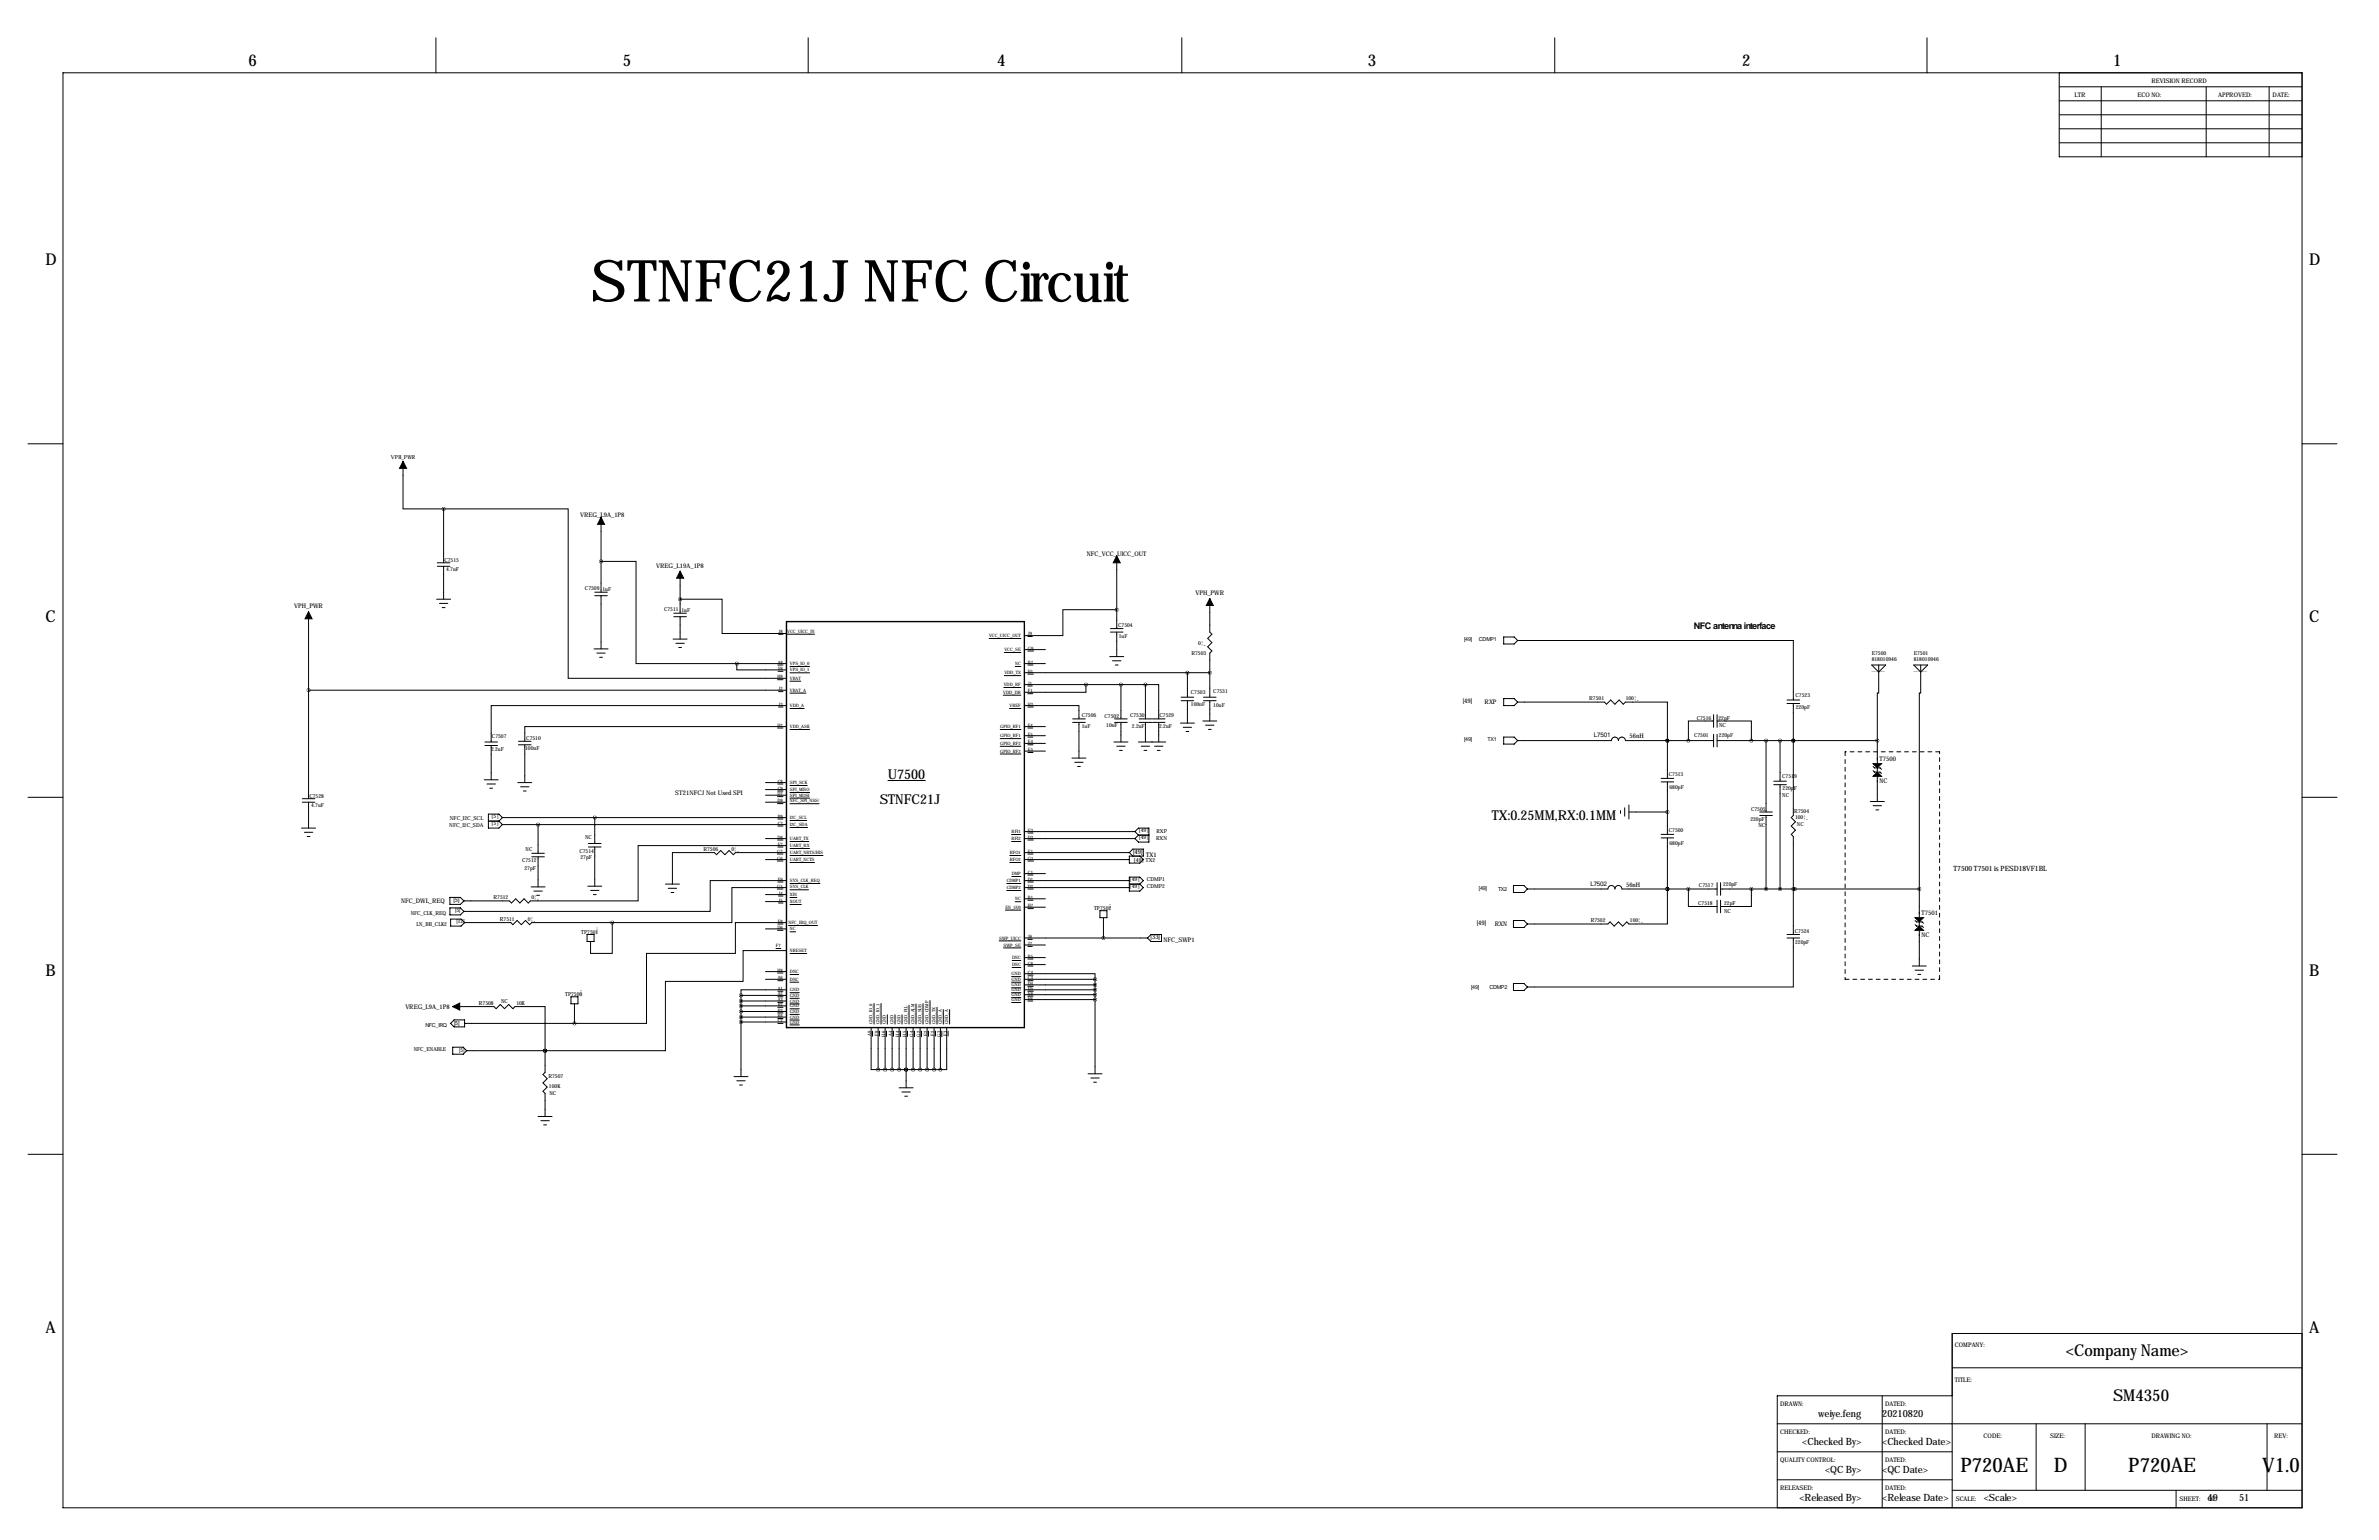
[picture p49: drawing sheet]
<svg xmlns="http://www.w3.org/2000/svg" width="864mm" height="559mm" viewBox="0 0 864 559" stroke-linecap="round" stroke-linejoin="round" font-family="sans-serif">
<defs><g id="words">
<text font-size="21.1" x="214.4" y="109.4">STNFC21J NFC Circuit</text>
<g font-size="7.3">
<text x="711.6" y="534.3">P720AE</text>
<text x="745.5" y="534.3">D</text>
<text x="772.6" y="534.3">P720AE</text>
<text x="821.2" y="534.3">V1.0</text>
</g>
<g font-size="5.9">
<text x="90.2" y="23.9">6</text>
<text x="226.1" y="23.9">5</text>
<text x="362" y="23.9">4</text>
<text x="496.6" y="23.9">3</text>
<text x="632.5" y="23.9">2</text>
<text x="767.1" y="23.9">1</text>
<text x="16.5" y="96.3">D</text>
<text x="838.2" y="96.3">D</text>
<text x="16.5" y="225.8">C</text>
<text x="838.2" y="225.8">C</text>
<text x="16.5" y="354.1">B</text>
<text x="838.2" y="354.1">B</text>
<text x="16.5" y="483.6">A</text>
<text x="838.2" y="483.6">A</text>
<text x="749.9" y="491.9">&lt;Company Name&gt;</text>
<text x="767.1" y="508.5">SM4350</text>
</g>
<g font-size="4.9">
<text x="322.3" y="282.7">U7500</text>
<text x="319.3" y="291.8">STNFC21J</text>
<text x="541.5" y="297.7">TX:0.25MM,RX:0.1MM</text>
</g>
<g font-size="3.6">
<text x="660" y="514">weiye.feng</text>
<text x="683.3" y="514">20210820</text>
<text x="654.2" y="524.2">&lt;Checked By&gt;</text>
<text x="683.3" y="524.2">&lt;Checked Date&gt;</text>
<text x="662.5" y="534.4">&lt;QC By&gt;</text>
<text x="683.3" y="534.4">&lt;QC Date&gt;</text>
<text x="653.2" y="544.5">&lt;Released By&gt;</text>
<text x="683.3" y="544.5">&lt;Release Date&gt;</text>
<text x="720.1" y="544.5">&lt;Scale&gt;</text>
<text x="801.4" y="544.5">49</text>
<text x="812.8" y="544.5">51</text>
</g>
<text font-size="3.3" x="614.9" y="228.3">NFC antenna interface</text>
<text font-size="2.6" x="709.2" y="316">T7500 T7501 is PESD18VF1BL</text>
<g font-size="2.3">
<text x="753.1" y="35.3">LTR</text>
<text x="776" y="35.3">ECO NO:</text>
<text x="781.1" y="30.2">REVISION RECORD</text>
<text x="805.2" y="35.3">APPROVED:</text>
<text x="825" y="35.3">DATE:</text>
<text x="210.6" y="187.5">VREG_L9A_1P8</text>
<text x="394.6" y="201.7">NFC_VCC_UICC_OUT</text>
<text x="238.2" y="206">VREG_L19A_1P8</text>
<text x="433.9" y="215.9">VPH_PWR</text>
<text x="106.8" y="220.7">VPH_PWR</text>
<text x="531" y="255">[49]</text>
<text x="538.9" y="255.5">RXP</text>
<text x="578.6" y="267.5">L7501</text>
<text x="591.6" y="268">56nH</text>
<text x="682.3" y="276.1">T7500</text>
<text x="682.3" y="284">NC</text>
<text x="245.1" y="288.5">ST21NFCJ Not Used SPI</text>
<text x="411.3" y="309.9">[49]</text>
<text x="416" y="310.9">TX1</text>
<text x="577.3" y="321.3">L7502</text>
<text x="590.3" y="321.8">56nH</text>
<text x="145.6" y="327.7">NFC_DWL_REQ</text>
<text x="164.6" y="327.4">[5]</text>
<text x="536.1" y="335.5">[49]</text>
<text x="697.6" y="332">T7501</text>
<text x="417.7" y="340.9">[33]</text>
<text x="422.4" y="341.9">NFC_SWP1</text>
<text x="542.6" y="336">RXN</text>
<text x="697.6" y="339.9">NC</text>
<text x="147.1" y="366">VREG_L9A_1P8</text>
<text x="709.7" y="488.7">COMPANY:</text>
<text x="709.7" y="501.4">TITLE:</text>
<text x="646.2" y="510.3">DRAWN:</text>
<text x="684.3" y="510.3">DATED:</text>
<text x="646.2" y="520.4">CHECKED:</text>
<text x="684.3" y="520.4">DATED:</text>
<text x="720.1" y="521.7">CODE:</text>
<text x="744.2" y="521.7">SIZE:</text>
<text x="781.1" y="521.7">DRAWING NO:</text>
<text x="825.5" y="521.7">REV:</text>
<text x="646.2" y="530.6">QUALITY CONTROL:</text>
<text x="684.3" y="530.6">DATED:</text>
<text x="646.2" y="540.8">RELEASED:</text>
<text x="684.3" y="540.8">DATED:</text>
<text x="709.9" y="544.6">SCALE:</text>
<text x="791.2" y="544.6">SHEET:</text>
<text x="801.5" y="544.6">OF</text>
</g>
<g font-size="2">
<text x="141.9" y="166.4">VPH_PWR</text>
<text x="161.3" y="203.9">C7515</text>
<text x="162" y="207.1">4.7uF</text>
<text x="212.3" y="214.2">C7509</text>
<text x="218.7" y="214.3">1uF</text>
<text x="241" y="221.8">C7511</text>
<text x="247.4" y="221.9">1uF</text>
<text x="405.9" y="227.6">C7504</text>
<text x="406.1" y="231.5">1uF</text>
<text x="531.5" y="232.7">[49]</text>
<text x="536.9" y="232.7">CDMP1</text>
<text x="432.5" y="237.6">R7503</text>
<text x="435" y="234.1">0¦¸</text>
<text x="679.4" y="237.5">E7500</text>
<text x="694.7" y="237.5">E7501</text>
<text x="679.4" y="240">818010946</text>
<text x="694.7" y="240">818010946</text>
<text x="432.3" y="251.9">C7503</text>
<text x="440.4" y="251.6">C7531</text>
<text x="432.3" y="256.3">100nF</text>
<text x="440.4" y="256.7">10uF</text>
<text x="576.9" y="253.9">R7501</text>
<text x="590.2" y="253.9">100¦¸</text>
<text x="651.8" y="253">C7523</text>
<text x="651.9" y="257.3">220pF</text>
<text x="392.7" y="260.1">C7506</text>
<text x="401" y="260.3">C7502</text>
<text x="401.6" y="263.9">10nF</text>
<text x="410.2" y="260.2">C7530</text>
<text x="420.9" y="260.2">C7529</text>
<text x="615.9" y="261.1">C7516</text>
<text x="623.8" y="261.1">22pF</text>
<text x="624.1" y="263.7">NC</text>
<text x="178.6" y="267.9">C7507</text>
<text x="191" y="268.5">C7510</text>
<text x="392.7" y="264.1">1uF</text>
<text x="410.9" y="264.1">2.2uF</text>
<text x="420.8" y="264.1">2.2uF</text>
<text x="531.5" y="269">[49]</text>
<text x="540" y="269">TX1</text>
<text x="615" y="267.5">C7501</text>
<text x="624" y="267.5">220pF</text>
<text x="178.3" y="272.4">2.2uF</text>
<text x="190.6" y="272">100nF</text>
<text x="605.8" y="281.7">C7513</text>
<text x="606" y="286.3">680pF</text>
<text x="647" y="282.4">C7519</text>
<text x="647.1" y="286.8">220pF</text>
<text x="112.3" y="289.5">C7528</text>
<text x="113" y="292.7">4.7uF</text>
<text x="647" y="289.3">NC</text>
<text x="163.3" y="297.7">NFC_I2C_SCL</text>
<text x="178.3" y="297">[5]</text>
<text x="178.3" y="299.5">[5]</text>
<text x="635.4" y="297.9">220pF</text>
<text x="635.7" y="294.1">C7505</text>
<text x="638.4" y="300">NC</text>
<text x="651.3" y="295">R7504</text>
<text x="651.6" y="297.3">100¦¸</text>
<text x="652.3" y="299.6">NC</text>
<text x="163.1" y="300.2">NFC_I2C_SDA</text>
<text x="212.4" y="304.5">NC</text>
<text x="413.2" y="302">[49]</text>
<text x="413.2" y="304.6">[49]</text>
<text x="419.7" y="304.8">RXN</text>
<text x="419.8" y="302.3">RXP</text>
<text x="605.8" y="302">C7500</text>
<text x="190.8" y="308.6">NC</text>
<text x="210.3" y="309.4">C7514</text>
<text x="210.7" y="311.7">27pF</text>
<text x="255.4" y="308.8">R7506</text>
<text x="265.5" y="308.8">0¦¸</text>
<text x="606" y="306.6">680pF</text>
<text x="189.5" y="312.9">C7512</text>
<text x="190.4" y="315.7">27pF</text>
<text x="411.5" y="313">[49] TX2</text>
<text x="409.9" y="322.4">[49]</text>
<text x="409.9" y="319.8">[49]</text>
<text x="416.3" y="322.4">CDMP2</text>
<text x="416.3" y="319.8">CDMP1</text>
<text x="536.8" y="322.9">[49]</text>
<text x="543.8" y="323.1">TX2</text>
<text x="616.7" y="321.9">C7517</text>
<text x="625.5" y="321.6">220pF</text>
<text x="179.2" y="326.3">R7512</text>
<text x="192.9" y="326.3">0¦¸</text>
<text x="616.5" y="328.4">C7518</text>
<text x="625.9" y="328.4">22pF</text>
<text x="149.1" y="332">NFC_CLK_REQ</text>
<text x="165.2" y="330.8">[5]</text>
<text x="165.7" y="334.8">[12]</text>
<text x="181.4" y="334.2">R7511</text>
<text x="191.6" y="334.2">0¦¸</text>
<text x="397.2" y="330.1">TP7502</text>
<text x="577.4" y="334.7">R7502</text>
<text x="591.7" y="334.4">100¦¸</text>
<text x="625.9" y="331.2">NC</text>
<text x="151.1" y="336">LN_BB_CLK2</text>
<text x="211" y="338.7">TP7501</text>
<text x="651.5" y="338.6">C7524</text>
<text x="651.7" y="342.6">220pF</text>
<text x="534" y="358.7">[49]</text>
<text x="540.7" y="358.7">CDMP2</text>
<text x="173.8" y="364.6">R7508</text>
<text x="181.9" y="363.9">NC</text>
<text x="187.5" y="364.6">10K</text>
<text x="205.2" y="361.3">TP7500</text>
<text x="164.8" y="371.9">[5]</text>
<text x="154.4" y="372.7">NFC_IRQ</text>
<text x="150.2" y="381.5">NFC_ENABLE</text>
<text x="166.7" y="381.6">[5]</text>
<text x="199.1" y="391.3">R7507</text>
<text x="199.3" y="394.9">100K</text>
<text x="199.4" y="397.4">NC</text>
</g>
<g font-size="1.6">
<text x="282.6" y="229.7">J8</text>
<text x="285.8" y="229.6">VCC_UICC_IN</text>
<text x="359.1" y="231.2">VCC_UICC_OUT</text>
<text x="373.1" y="230.5">J9</text>
<text x="364.6" y="236.3">VCC_SE</text>
<text x="373.1" y="235.7">G9</text>
<text x="282.4" y="240.8">A8</text>
<text x="282.4" y="243.1">F8</text>
<text x="286.8" y="241.3">VPS_IO_0</text>
<text x="286.8" y="243.6">VPS_IO_1</text>
<text x="364.6" y="244.6">VDD_TX</text>
<text x="368.5" y="241.3">NC</text>
<text x="373.1" y="240.8">B7</text>
<text x="373.1" y="244.1">H1</text>
<text x="282.3" y="246.1">H9</text>
<text x="282.6" y="250.4">J2</text>
<text x="286.8" y="246.7">VBAT</text>
<text x="286.8" y="251">VBAT_A</text>
<text x="364.2" y="251.8">VDD_DR</text>
<text x="364.4" y="249">VDD_RF</text>
<text x="373.1" y="248.4">J1</text>
<text x="373.1" y="251.2">F1</text>
<text x="282.6" y="256">J3</text>
<text x="286.8" y="256.6">VDD_A</text>
<text x="366.5" y="256.6">VREF</text>
<text x="373.1" y="256">H3</text>
<text x="282.3" y="263.7">H2</text>
<text x="373.1" y="263.7">F4</text>
<text x="286.8" y="264.2">VDD_ASK</text>
<text x="363.1" y="264.2">GPIO_RF1</text>
<text x="363.1" y="267.5">GPIO_RF1</text>
<text x="373.1" y="267">F5</text>
<text x="373.1" y="269.7">E4</text>
<text x="363.1" y="270.3">GPIO_RF2</text>
<text x="363.1" y="273.1">GPIO_RF2</text>
<text x="373.1" y="272.5">E5</text>
<text x="282.4" y="284">C8</text>
<text x="282.4" y="286.5">C9</text>
<text x="286.8" y="284.5">SPI_SCK</text>
<text x="286.8" y="287.1">SPI_MISO</text>
<text x="282.3" y="288.5">D7</text>
<text x="282.3" y="291.1">D9</text>
<text x="286.8" y="289.1">SPI_MOSI</text>
<text x="286.8" y="291.1">NFC_SPI_NSS/</text>
<text x="282.4" y="299.2">C7</text>
<text x="282.4" y="296.7">B9</text>
<text x="286.8" y="299.8">I2C_SDA</text>
<text x="286.8" y="297.2">I2C_SCL</text>
<text x="282.3" y="304.3">D8</text>
<text x="286.8" y="304.8">UART_TX</text>
<text x="367.2" y="302.3">RFI1</text>
<text x="367.2" y="304.8">RFI2</text>
<text x="373.1" y="301.8">E3</text>
<text x="373.1" y="304.3">D3</text>
<text x="282.2" y="311.9">G6</text>
<text x="282.2" y="309.4">G7</text>
<text x="282.4" y="306.8">E7</text>
<text x="286.8" y="309.9">UART_NRTS/HIS</text>
<text x="286.8" y="307.4">UART_RX</text>
<text x="366.6" y="309.9">RFO1</text>
<text x="373.1" y="311.9">G1</text>
<text x="373.1" y="309.4">E1</text>
<text x="286.8" y="312.5">UART_NCTS</text>
<text x="366.6" y="312.5">RFO2</text>
<text x="367.3" y="317.5">DMP</text>
<text x="373.1" y="317">C1</text>
<text x="282.2" y="322.1">G5</text>
<text x="282.4" y="319.5">E9</text>
<text x="286.8" y="322.4">SYS_CLK</text>
<text x="286.8" y="320.1">SYS_CLK_REQ</text>
<text x="365.4" y="322.6">CDMP2</text>
<text x="365.4" y="320.1">CDMP1</text>
<text x="373.1" y="322.1">D2</text>
<text x="373.1" y="319.5">D1</text>
<text x="282.6" y="324.6">J4</text>
<text x="282.6" y="327.2">J5</text>
<text x="286.8" y="325.2">XIN</text>
<text x="286.8" y="327.7">XOUT</text>
<text x="365" y="329.7">EN_5V0</text>
<text x="368.5" y="326.7">NC</text>
<text x="373.1" y="326.1">B1</text>
<text x="373.1" y="329.2">H7</text>
<text x="282.4" y="334.8">E8</text>
<text x="286.3" y="335.3">NFC_IRQ_OUT</text>
<text x="282.3" y="337.1">D6</text>
<text x="286.8" y="337.6">NC</text>
<text x="362.7" y="340.9">SWP_UICC</text>
<text x="373.1" y="340.4">J6</text>
<text x="281.7" y="343.7">F7</text>
<text x="286.8" y="345.5">NRESET</text>
<text x="364.3" y="343.4">SWP_SE</text>
<text x="373.1" y="347.5">B5</text>
<text x="373.1" y="342.9">J7</text>
<text x="282.3" y="352.6">H8</text>
<text x="286.8" y="353.1">DNC</text>
<text x="367.2" y="353.9">GND</text>
<text x="367.4" y="350.6">DNC</text>
<text x="367.4" y="348">DNC</text>
<text x="373.1" y="350">C6</text>
<text x="373.1" y="353.3">C4</text>
<text x="282.4" y="355.3">A6</text>
<text x="282.4" y="359.2">A1</text>
<text x="286.8" y="355.9">DNC</text>
<text x="286.8" y="359.7">GND</text>
<text x="367.2" y="355.9">GND</text>
<text x="367.2" y="357.9">GND</text>
<text x="367.2" y="359.7">GND</text>
<text x="373.1" y="355.3">C3</text>
<text x="373.1" y="357.4">D4</text>
<text x="373.1" y="359.2">D5</text>
<text x="282.4" y="361.2">A2</text>
<text x="282.4" y="363.2">A3</text>
<text x="282.4" y="365">B2</text>
<text x="286.8" y="361.7">GND</text>
<text x="286.8" y="363.8">GND</text>
<text x="286.8" y="365.5">GND</text>
<text x="367.2" y="361.5">GND</text>
<text x="367.2" y="363.3">GND</text>
<text x="373.1" y="360.9">E6</text>
<text x="373.1" y="362.7">F6</text>
<text x="282.4" y="367">B3</text>
<text x="282.4" y="369.1">B4</text>
<text x="282.4" y="370.8">C2</text>
<text x="286.8" y="367.6">GND</text>
<text x="286.8" y="369.6">GND</text>
<text x="286.8" y="371.4">GND</text>
<text x="316.8" y="371.6" transform="rotate(-90 316.8 371.6)">GND_IO_0</text>
<text x="319.3" y="371.6" transform="rotate(-90 319.3 371.6)">GND_IO_1</text>
<text x="321.6" y="371.6" transform="rotate(-90 321.6 371.6)">GND</text>
<text x="324.4" y="371.6" transform="rotate(-90 324.4 371.6)">GND</text>
<text x="326.9" y="371.6" transform="rotate(-90 326.9 371.6)">GND</text>
<text x="329.5" y="371.6" transform="rotate(-90 329.5 371.6)">GND_PLL</text>
<text x="332" y="371.6" transform="rotate(-90 332 371.6)">GND_ALM</text>
<text x="334.6" y="371.6" transform="rotate(-90 334.6 371.6)">GND_SUB</text>
<text x="337.1" y="371.6" transform="rotate(-90 337.1 371.6)">GND_CDMP</text>
<text x="339.6" y="371.6" transform="rotate(-90 339.6 371.6)">GND_TX</text>
<text x="341.9" y="371.6" transform="rotate(-90 341.9 371.6)">GND_A</text>
<text x="344.2" y="371.6" transform="rotate(-90 344.2 371.6)">GND_A</text>
<text x="316.2" y="376" transform="rotate(-90 316.2 376)">A9</text>
<text x="318.8" y="375.9" transform="rotate(-90 318.8 375.9)">F9</text>
<text x="321.3" y="376.1" transform="rotate(-90 321.3 376.1)">H6</text>
<text x="323.8" y="376" transform="rotate(-90 323.8 376)">A4</text>
<text x="326.4" y="376.1" transform="rotate(-90 326.4 376.1)">H4</text>
<text x="328.9" y="376.1" transform="rotate(-90 328.9 376.1)">H5</text>
<text x="331.5" y="376.2" transform="rotate(-90 331.5 376.2)">G4</text>
<text x="334" y="376.2" transform="rotate(-90 334 376.2)">G2</text>
<text x="336.5" y="376" transform="rotate(-90 336.5 376)">E2</text>
<text x="339.1" y="375.9" transform="rotate(-90 339.1 375.9)">F2</text>
<text x="341.4" y="376.2" transform="rotate(-90 341.4 376.2)">G3</text>
<text x="343.7" y="375.9" transform="rotate(-90 343.7 375.9)">F3</text>
</g>
<g font-size="1">
<text x="682.1" y="277.1" transform="rotate(-90 682.1 277.1)">+</text>
<text x="682.1" y="282.2" transform="rotate(-90 682.1 282.2)">+</text>
<text x="697.3" y="333" transform="rotate(-90 697.3 333)">+</text>
<text x="697.3" y="338.1" transform="rotate(-90 697.3 338.1)">+</text>
</g>
<g font-size=".4">
<text x="679.5" y="243.8">ANT-SMD_2.9X1X3_818010946</text>
<text x="694.7" y="243.8">ANT-SMD_2.9X1X3_818010946</text>
<text x="403.1" y="330.5" transform="rotate(-90 403.1 330.5)">T_POINT_0.6MM</text>
<text x="216.9" y="339.1" transform="rotate(-90 216.9 339.1)">T_POINT_0.6MM</text>
<text x="211.1" y="361.7" transform="rotate(-90 211.1 361.7)">T_POINT_0.6MM</text>
</g>
</g></defs>
<g fill="none" stroke="#000" stroke-width=".36">
<path d="M158.2 13.7v12.7M293.4 13.7v12.7M429 13.7v12.7M564.4 13.7v12.7M699.5 13.7v12.7M22.9 26.4h812.8v520.7h-812.8zM747.5 36.6h88.2M747.5 31.5h88.2M747.5 26.4v30.5h88.2M762.8 31.5v25.4M800.9 31.5v25.4M823.7 31.5v25.4"/>
<path d="M747.5 51.8h88.2M747.5 46.7h88.2M747.5 41.7h88.2M10.2 161h12.7M146.3 167.4v17.3h14.7M835.7 161h12.7M161 184.7h45.2v61.4h79.3M161 184.7v19.5M218.2 187.7v27.2M158.5 217.4h5.1M158.7 204.2h4.6M158.7 205.5h4.6"/>
<path d="M159.5 218.9h3.1M161 205.5v11.9M215.9 214.9h4.6M215.9 216.2h4.6M218.2 216.2v19.3M218.2 203.7h12.7v37.1h36.6M246.9 217.4h15.2v12.5h23.4M246.9 207.3v15.2M405.4 201.7v26.4M439.2 217.2v12.2l.7 .7-1.5 1.5 1.5 1.6-1.5 1.5 1.5 1.5-.7 .8v16M112 222v67.8M160.5 220.5h1"/>
<path d="M215.6 235.5h5.1M216.7 237h3M217.7 238.5h1M244.3 231.9h5.1M244.6 222.5h4.6M244.6 223.8h4.6M245.4 233.4h3M246.4 234.9h1M246.9 223.8v8.1M282.6 230.2h1.6M285.8 230.1h9.9M359.1 231.7h11.5"/>
<path d="M364.6 236.8h6M371.9 235.7h7.6M373.1 236.2h2.1M373.1 231h1.6M402.8 238.3h5.1M403.1 229.4h4.6M403.1 228.1h4.6M403.9 239.8h3M405.4 221.2h-19.6v9.4h-13.9M405.4 229.4v8.9M545.8 231.1h3.9l1.2 1.3-1.2 1.3h-3.9zM550.9 232.4h100.1v21.6"/>
<path d="M267.5 240.8v2.3h18M267.5 240.8h18M282.3 246.6h1.9M282.4 241.3h1.8M282.4 243.6h1.8M282.6 256.5h1.6M282.6 251h1.6M285.5 256h-107.2v13.2M285.5 250.4h-173.5M286.8 244.1h7.1M286.8 257.1h5.1M286.8 241.8h7.1"/>
<path d="M286.8 247.2h3.9M286.8 251.5h5.8M364.2 252.3h6.4M364.4 249.5h6.2M364.6 245.1h6M366.5 257.1h4.1M368.5 241.8h2.1M371.9 256h19.8v4.9M371.9 240.8h7.6M371.9 248.4h43.9M371.9 244.1h67.3M373.1 256.5h2"/>
<path d="M373.1 241.3h1.9M373.1 248.9h1.6M373.1 244.6h2M373.1 251.7h1.8M394.2 248.4v2.8h-22.3M404.9 241.3h1M406.9 248.4v12.5M415.8 248.4h4.8v12.5M415.8 248.4v12.5M428.8 254.3h4.5M428.8 253h4.5M431 254.3v8.1"/>
<path d="M431 244.1v8.9M436.9 254.3h4.6M436.9 253h4.6M439.2 254.3v7.3M545.8 253.5h3.9l1.2 1.3-1.2 1.2h-3.9zM550.9 254.8h31.5l.8 .7 1.5-1.5 1.5 1.5 1.6-1.5 1.5 1.5 .7-.7h15.3v13.9M622 259.3v4.6M623.3 259.3v4.6M648.7 255.3h4.6M648.7 254h4.6M651 255.3v40.6l-.8 .8 1.6 1.5-1.6 1.5 1.6 1.5-1.6 1.6 .8 .7v19.1h.5M679.4 241.3h5.1l-2.5 2.5z"/>
<path d="M682 241.3v10.2h-.5v17.2M694.7 241.3h5.1l-2.6 2.5zM697.2 241.3v10.2h-.5v71.1M176 270.5h4.6M176 269.2h4.6M178.3 270.5v12.5M188.2 270.3h4.6M188.2 269h4.6M190.5 270.3v13.7M282.3 264.2h1.9M285.5 263.7h-95v5.3M286.8 264.7h7.1"/>
<path d="M363.1 264.7h7.5M363.1 268h7.5M363.1 270.8h7.5M363.1 273.6h7.5M371.9 263.7h7.6M371.9 267h7.6M371.9 269.7h7.6M371.9 272.5h7.6M373.1 270.3h1.9M373.1 264.2h1.8M373.1 267.5h1.8M373.1 273h1.9"/>
<path d="M389.1 275.1h5.1M389.4 262.1h4.6M389.4 260.9h4.6M390.1 276.6h3.1M391.2 278.1h1M391.7 262.1v13M404.4 269.2h5M404.6 262.1h4.6M404.6 260.9h4.6M405.4 270.8h3M406.4 272.3h1M406.9 262.1v7.1"/>
<path d="M413.3 269.2h9.9M413.5 262.1h4.6M413.5 260.9h4.6M414.3 270.8h3M415.3 272.3h1M415.8 262.1v7.1M418.3 262.1h4.6M418.3 260.9h4.6M419.1 270.8h3M420.1 272.3h1M420.6 262.1v7.1M428.5 262.4h5.1"/>
<path d="M429.5 263.9h3.1M430.5 265.4h1M436.6 261.6h5.1M437.6 263.1h3.1M438.7 264.7h1M545.8 267.5h3.9l1.2 1.2-1.2 1.3h-3.9zM550.9 268.7h34.1a1.27 1.27 0 0 1 1.2-1.2 1.27 1.27 0 0 1 1.3 1.2 1.27 1.27 0 0 1 1.3-1.2 1.27 1.27 0 0 1 1.2 1.2h32M605.3 268.7h.1M605.3 268.7v13.7M622 261.6h-9.1v7.1M622 266.4v4.6M623.3 266.4v4.6"/>
<path d="M623.3 261.6h12.5v7.1M641.1 268.7v25.9M646.2 268.7v14.8M651 268.7h.1M680 279.7l.5 .5h2l.5 .5M680 278.1l.5 .5h2l.5 .5M681.5 268.7h-58.2M681.5 268.7v22.1M10.2 289.3h12.7M109.7 291.1h4.6M109.7 289.8h4.6M112 291.1v9.4"/>
<path d="M175.8 283h5M176.8 284.5h3M177.3 297.9h3.8M177.8 286h1M181.1 297.9l1.3 1.3M182.4 299.2h103.1M182.4 296.7h103.1M182.4 296.7l-1.3-1.3h-3.8v5.1h3.8l1.3-1.3M182.4 296.7l-1.3 1.2M188 284h5M189 285.5h3M190 287h1"/>
<path d="M195.3 299.2v10.4M215.9 296.7v9.4M277.9 288.5h7.6M277.9 284h7.6M277.9 286.5h7.6M277.9 291.1h7.6M282.3 289.1h1.9M282.3 291.6h1.9M282.4 299.7h1.8M282.4 297.2h1.8M282.4 284.5h1.8M282.4 287h1.8"/>
<path d="M286.8 289.6h7.1M286.8 297.7h6.1M286.8 285h6.2M286.8 287.6h7.1M286.8 291.6h10.6M322.3 283.2h13.6M588.3 294.1v1M589.8 293.1v3.1M591.3 292.1v5.1M603 283.7h4.6M603 282.4h4.6M605.3 283.7v19.1"/>
<path d="M605.3 294.6h-14M638.8 295.9h4.6M638.8 294.6h4.6M641.1 295.9v26.7M643.9 284.7h4.6M643.9 283.5h4.6M646.2 284.7v37.9M678.9 290.8h5.1M680 292.4h3M681 293.9h1M835.7 289.3h12.7M109.5 300.5h5.1"/>
<path d="M110.5 302h3M111.5 303.5h1M193 310.9h4.6M193 309.6h4.6M195.3 310.9v10.9M213.6 307.3h4.6M213.6 306.1h4.6M215.9 307.3v14.3M277.9 311.9h7.6M277.9 304.3h7.6M282.2 312.4h2M282.2 309.9h2"/>
<path d="M282.3 304.8h1.9M282.4 307.3h1.8M285.5 309.4h-18.5l-.8 .7-1.5-1.5-1.6 1.5-1.5-1.5-1.5 1.5-.8-.7h-15.2v11.4M285.5 306.8h-53.9v20.1h-39.1l-.7 .8-1.6-1.6-1.5 1.6-1.5-1.6-1.5 1.6-.8-.8h-16.5M285.5 319.5h-27.7v11.2h-89.4M286.8 313h8.9M286.8 300.3h6.3M286.8 305.3h6.8M286.8 310.4h12M286.8 307.9h7.1M366.6 313h4M366.6 310.4h4"/>
<path d="M367.2 305.3h3.4M367.2 302.8h3.4M367.3 318h3.3M371.9 309.4h38.1M371.9 311.9h38.1M371.9 304.3h40.1M371.9 317h7.6M371.9 301.8h40.1M371.9 319.5h38.1M373.1 312.4h2.1M373.1 304.8h2M373.1 317.5h1.9"/>
<path d="M373.1 302.3h1.9M373.1 309.9h1.9M410 309.4l1.2-1.3h3.8v2.5h-5v2.6h3.8l1.2-1.3-1.2-1.3M410 318.3h3.8l1.2 1.2-1.2 1.3 1.2 1.3-1.2 1.2h-3.8zM410 309.4l1.2 1.2M412 301.8l1.3 1.2M412 301.8l1.3-1.3h3.8v5.1h-3.8l-1.3-1.3M413.3 303h3.8M413.3 303l-1.3 1.3M603 304h4.6M603 302.8h4.6M605.3 304v18.6"/>
<path d="M163.3 325.6h3.8l1.3 1.3-1.3 1.3h-3.8zM163.3 329.4h3.8l1.3 1.3-1.3 1.3h-3.8zM163.6 333.5h3.8l1.3 1.3-1.3 1.2h-3.8zM192.8 321.8h5.1M193.8 323.3h3M194.8 324.9h1M213.1 339.1h2.5v2.5h-2.5zM213.4 321.6h5M214.4 323.1h3M215.4 324.6h1M222.2 334.8v11.1h-7.8v-4.3M222.2 334.8h-29.2l-.7 .7-1.5-1.5-1.6 1.5-1.5-1.5-1.5 1.5-.8-.7h-16.7"/>
<path d="M241.6 320.8h5M242.6 322.3h3M243.6 323.8h1M277.9 324.6h7.6M277.9 327.2h7.6M277.9 337.1h7.6M282.2 322.6h2M282.3 337.6h1.9M282.4 335.3h1.8M282.4 320h1.8M282.6 325.1h1.6M282.6 327.7h1.6"/>
<path d="M285.5 322.1h-19.8v12.7h-43.5M285.5 334.8h-18.5v11.1h-32.3v25.4h-26.2M286.3 335.8h10.5M286.8 325.7h2.5M286.8 328.2h4.1M286.8 322.9h6.7M286.8 320.6h10.8M286.8 338.1h2M365 330.2h5.6M365.4 323.1h5.2M365.4 320.6h5.2M368.5 327.2h2.1"/>
<path d="M371.9 322.1h38.1M371.9 326.1h7.6M371.9 329.2h7.6M373.1 322.6h2M373.1 320h2M373.1 326.6h1.9M373.1 329.7h2M399.3 330.5h2.5v2.5h-2.5zM400.6 333v7.4M410 320.8h3.8M549.4 321.3h3.8l1.3 1.3-1.3 1.3h-3.8zM549.4 334h3.8l1.3 1.3-1.3 1.3h-3.8z"/>
<path d="M554.5 322.6h29.2a1.27 1.27 0 0 1 1.3-1.3 1.27 1.27 0 0 1 1.2 1.3 1.27 1.27 0 0 1 1.3-1.3 1.27 1.27 0 0 1 1.3 1.3h34.5M605.3 322.6h.1M605.3 322.6v12.7h-14l-.8-.8-1.5 1.5-1.5-1.5-1.5 1.5-1.5-1.5-.8 .8h-29.2M612.9 322.6v6.3h10.4M623.3 320.3v4.6M623.3 326.6v4.6M624.6 320.3v4.6M624.6 326.6v4.6M635.8 322.6v6.3h-11.2M648.7 339.1h4.6M651 322.6v16.5M695.2 335.5l.5 .5h2l.5 .5"/>
<path d="M695.2 334l.5 .5h2l.5 .5M696.7 322.6h-72.1M696.7 322.6v27.9M277.9 352.6h7.6M277.9 355.3h7.6M281.7 344.2h1.8M282.3 353.1h1.9M282.4 355.9h1.8M282.4 359.7h1.8M285.5 344.9h-15.8v11.2h-28.1v25.2h-43.7M285.5 359.2h-16.5v2M286.8 346h6.1"/>
<path d="M286.8 353.6h3.2M286.8 356.4h3.2M362.7 341.4h7.9M364.3 344h6.3M367.2 356.4h3.4M367.2 354.4h3.4M367.2 358.4h3.4M367.4 351.1h3.2M367.4 348.5h3.2M371.9 353.3h25.6v2M371.9 340.4h44.7M371.9 350h7.6"/>
<path d="M371.9 347.5h7.6M371.9 342.9h7.6M371.9 357.4h25.6M373.1 350.5h1.9M373.1 348h1.9M373.1 340.9h1.6M373.1 343.4h1.6M373.1 355.9h1.9M373.1 359.7h2M373.1 353.8h1.9M373.1 357.9h2M397.5 355.3h-25.6"/>
<path d="M397.5 359.2h-25.6M397.5 355.3v34.3M416.6 340.4l1.2-1.3h3.8v2.5h-3.8zM549.4 356.9h3.8l1.3 1.2-1.3 1.3h-3.8zM648.7 340.4h4.6M651 340.4v17.7h-96.5M694.2 350.5h5.1M695.2 352h3M696.2 353.6h1M163.6 371.3l1.2-1.2h3.9v2.5h-3.9zM164.3 365.3h15l.8 .7 1.5-1.5 1.5 1.5 1.6-1.5 1.5 1.5 .7-.7h11v16M164.3 380h3.8l1.3 1.3-1.3 1.2h-3.8z"/>
<path d="M207.3 361.7h2.5v2.5h-2.5zM208.5 364.2v7.1M208.5 371.3h-39.8M269 361.2h16.5M269 365h16.5M269 367h16.5M269 370.8h16.5M269 361.2v29.5M282.4 361.7h1.8M282.4 363.7h1.8M282.4 365.5h1.8M282.4 367.5h1.8"/>
<path d="M282.4 369.6h1.8M282.4 371.3h1.8M285.5 363.2h-16.5M285.5 369.1h-16.5M286.8 364.3h3.3M286.8 360.2h3.3M286.8 362.2h3.3M286.8 366.1h3.3M286.8 368.1h3.3M286.8 370.1h3.3M286.8 371.9h3.3M316.2 372.9v15.2h2.6"/>
<path d="M316.7 374.1v1.9M317.3 364.1v7.5M318.8 372.9v15.2M319.3 374.1v1.8M319.8 364.1v7.5M321.3 372.9v15.2M321.8 374.1v2M322.1 368.2v3.4M323.8 372.9v15.2M324.4 374.1v1.9M324.9 368.2v3.4M326.4 372.9v15.2"/>
<path d="M326.9 374.1v2M327.4 368.2v3.4M328.9 372.9v21.8M329.4 374.1v2M330 364.8v6.8M331.5 372.9v15.2M332 374.1v2.1M332.5 364.3v7.3M334 372.9v15.2M334.5 374.1v2.1M335.1 364.2v7.4M336.5 372.9v15.2"/>
<path d="M337.1 374.1v1.9M337.6 363.1v8.5M339.1 372.9v15.2M339.6 374.1v1.8M340.1 365.5v6.1M341.4 372.9v15.2M341.9 374.1v2.1M342.4 366.4v5.2M343.7 372.9v15.2h-2.3M344.2 374.1v1.8M344.7 366.4v5.2M367.2 360.2h3.4"/>
<path d="M367.2 363.8h3.4M367.2 362h3.4M371.9 360.9h25.6M371.9 362.7h25.6M373.1 363.2h1.8M373.1 361.4h1.9M169.4 381.3h28.5M197.9 381.3h.1M197.9 381.3v7.8l-.8 .8 1.5 1.5-1.5 1.5 1.5 1.6-1.5 1.5 .8 .7v8.4M266.4 390.7h5.1M267.5 392.2h3M268.5 393.7h1"/>
<path d="M318.8 388.1h22.6M326.4 394.7h5.1M327.4 396.2h3.1M328.4 397.8h1M328.9 388.1h.1M395 389.6h5M396 391.2h3M397 392.7h1M10.2 418.8h12.7M195.3 405.1h5.1M196.3 406.7h3.1M197.4 408.2h1"/>
<path d="M835.7 418.8h12.7M708.7 496.3h127M835.7 483.9h-127v63.2M645.2 516.6h190.5M683.3 506.5v40.6M708.7 506.5h-63.5v40.6M739.1 516.6v24.2M756.9 516.6v24.2M823 516.6v24.2M645.2 537h63.5M645.2 526.8h63.5M708.7 540.8h127"/>
<path d="M789.9 540.8v6.3"/>
</g>
<path d="M669.8 272.8v82.5M704.1 272.8h-34.3M669.8 355.3h34.3M704.1 355.3v-82.5" fill="none" stroke="#000" stroke-width=".36" stroke-dasharray="1.4 1.4"/>
<path d="M146.3 167.4l1.3 2.5h-2.6zM218.2 187.7l1.3 2.5h-2.6zM246.9 207.3l1.3 2.5h-2.6zM405.4 201.7l1.3 2.5h-2.6zM439.2 217.2l1.2 2.5h-2.5zM112 222l1.3 2.5h-2.6zM680 277.1h3l-1.5 1.5zM680 281.7l1.5-1.5 1.5 1.5zM695.2 333h3l-1.5 1.5zM696.7 336l1.5 1.6h-3zM164.3 365.3l2.6-1.3v2.5z" fill="#000" stroke="#000" stroke-width=".36"/>
<path d="M285.5 225.6h86.4v147.3h-86.4z" fill="none" stroke="#000" stroke-width=".51"/>
<path d="M246.8 217.4a.05 .05 0 0 0 .1 0 .05 .05 0 0 0-.1 0zM208.5 371.3a.05 .05 0 0 0 .1 0 .05 .05 0 0 0-.1 0zM161 184.7a.05 .05 0 0 0 .1 0 .05 .05 0 0 0-.1 0zM406.9 248.4a.05 .05 0 0 0 .1 0 .05 .05 0 0 0-.1 0zM405.3 221.2a.05 .05 0 0 0 .1 0 .05 .05 0 0 0-.1 0zM268.9 361.2a.05 .05 0 0 0 .1 0 .05 .05 0 0 0-.1 0zM268.9 363.2a.05 .05 0 0 0 .1 0 .05 .05 0 0 0-.1 0zM268.9 365a.05 .05 0 0 0 .1 0 .05 .05 0 0 0-.1 0zM268.9 367a.05 .05 0 0 0 .1 0 .05 .05 0 0 0-.1 0zM268.9 369.1a.05 .05 0 0 0 .1 0 .05 .05 0 0 0-.1 0zM268.9 370.8a.05 .05 0 0 0 .1 0 .05 .05 0 0 0-.1 0zM341.3 388.1a.05 .05 0 0 0 .1 0 .05 .05 0 0 0-.1 0zM339 388.1a.05 .05 0 0 0 .1 0 .05 .05 0 0 0-.1 0zM336.5 388.1a.05 .05 0 0 0 .1 0 .05 .05 0 0 0-.1 0zM334 388.1a.05 .05 0 0 0 .1 0 .05 .05 0 0 0-.1 0zM331.4 388.1a.05 .05 0 0 0 .1 0 .05 .05 0 0 0-.1 0zM328.9 388.1a.05 .05 0 0 0 .1 0 .05 .05 0 0 0-.1 0zM326.3 388.1a.05 .05 0 0 0 .1 0 .05 .05 0 0 0-.1 0zM323.8 388.1a.05 .05 0 0 0 .1 0 .05 .05 0 0 0-.1 0zM321.3 388.1a.05 .05 0 0 0 .1 0 .05 .05 0 0 0-.1 0zM318.7 388.1a.05 .05 0 0 0 .1 0 .05 .05 0 0 0-.1 0zM328.9 388.1a.05 .05 0 0 0 .1 0 .05 .05 0 0 0-.1 0zM397.5 355.3a.05 .05 0 0 0 .1 0 .05 .05 0 0 0-.1 0zM397.5 357.4a.05 .05 0 0 0 .1 0 .05 .05 0 0 0-.1 0zM397.5 359.2a.05 .05 0 0 0 .1 0 .05 .05 0 0 0-.1 0zM397.5 360.9a.05 .05 0 0 0 .1 0 .05 .05 0 0 0-.1 0zM397.5 362.7a.05 .05 0 0 0 .1 0 .05 .05 0 0 0-.1 0zM267.4 240.8a.05 .05 0 0 0 .1 0 .05 .05 0 0 0-.1 0zM218.1 203.7a.05 .05 0 0 0 .1 0 .05 .05 0 0 0-.1 0zM439.1 244.1a.05 .05 0 0 0 .1 0 .05 .05 0 0 0-.1 0zM222.2 334.8a.05 .05 0 0 0 .1 0 .05 .05 0 0 0-.1 0zM400.5 340.4a.05 .05 0 0 0 .1 0 .05 .05 0 0 0-.1 0zM195.3 299.2a.05 .05 0 0 0 .1 0 .05 .05 0 0 0-.1 0zM197.8 381.3a.05 .05 0 0 0 .1 0 .05 .05 0 0 0-.1 0zM197.8 381.3a.05 .05 0 0 0 .1 0 .05 .05 0 0 0-.1 0zM605.2 294.6a.05 .05 0 0 0 .1 0 .05 .05 0 0 0-.1 0zM696.7 322.6a.05 .05 0 0 0 .1 0 .05 .05 0 0 0-.1 0zM605.2 322.6a.05 .05 0 0 0 .1 0 .05 .05 0 0 0-.1 0zM605.2 268.7a.05 .05 0 0 0 .1 0 .05 .05 0 0 0-.1 0zM681.4 268.7a.05 .05 0 0 0 .1 0 .05 .05 0 0 0-.1 0zM635.7 268.7a.05 .05 0 0 0 .1 0 .05 .05 0 0 0-.1 0zM635.7 322.6a.05 .05 0 0 0 .1 0 .05 .05 0 0 0-.1 0zM605.2 268.7a.05 .05 0 0 0 .1 0 .05 .05 0 0 0-.1 0zM605.2 322.6a.05 .05 0 0 0 .1 0 .05 .05 0 0 0-.1 0zM112 250.4a.05 .05 0 0 0 .1 0 .05 .05 0 0 0-.1 0zM431 244.1a.05 .05 0 0 0 .1 0 .05 .05 0 0 0-.1 0zM646.1 268.7a.05 .05 0 0 0 .1 0 .05 .05 0 0 0-.1 0zM646.1 322.6a.05 .05 0 0 0 .1 0 .05 .05 0 0 0-.1 0zM651.5 322.6a.05 .05 0 0 0 .1 0 .05 .05 0 0 0-.1 0zM394.2 248.4a.05 .05 0 0 0 .1 0 .05 .05 0 0 0-.1 0z" fill="#000" stroke="#000" stroke-width="1.3"/>
<use href="#words"/>
</svg>
